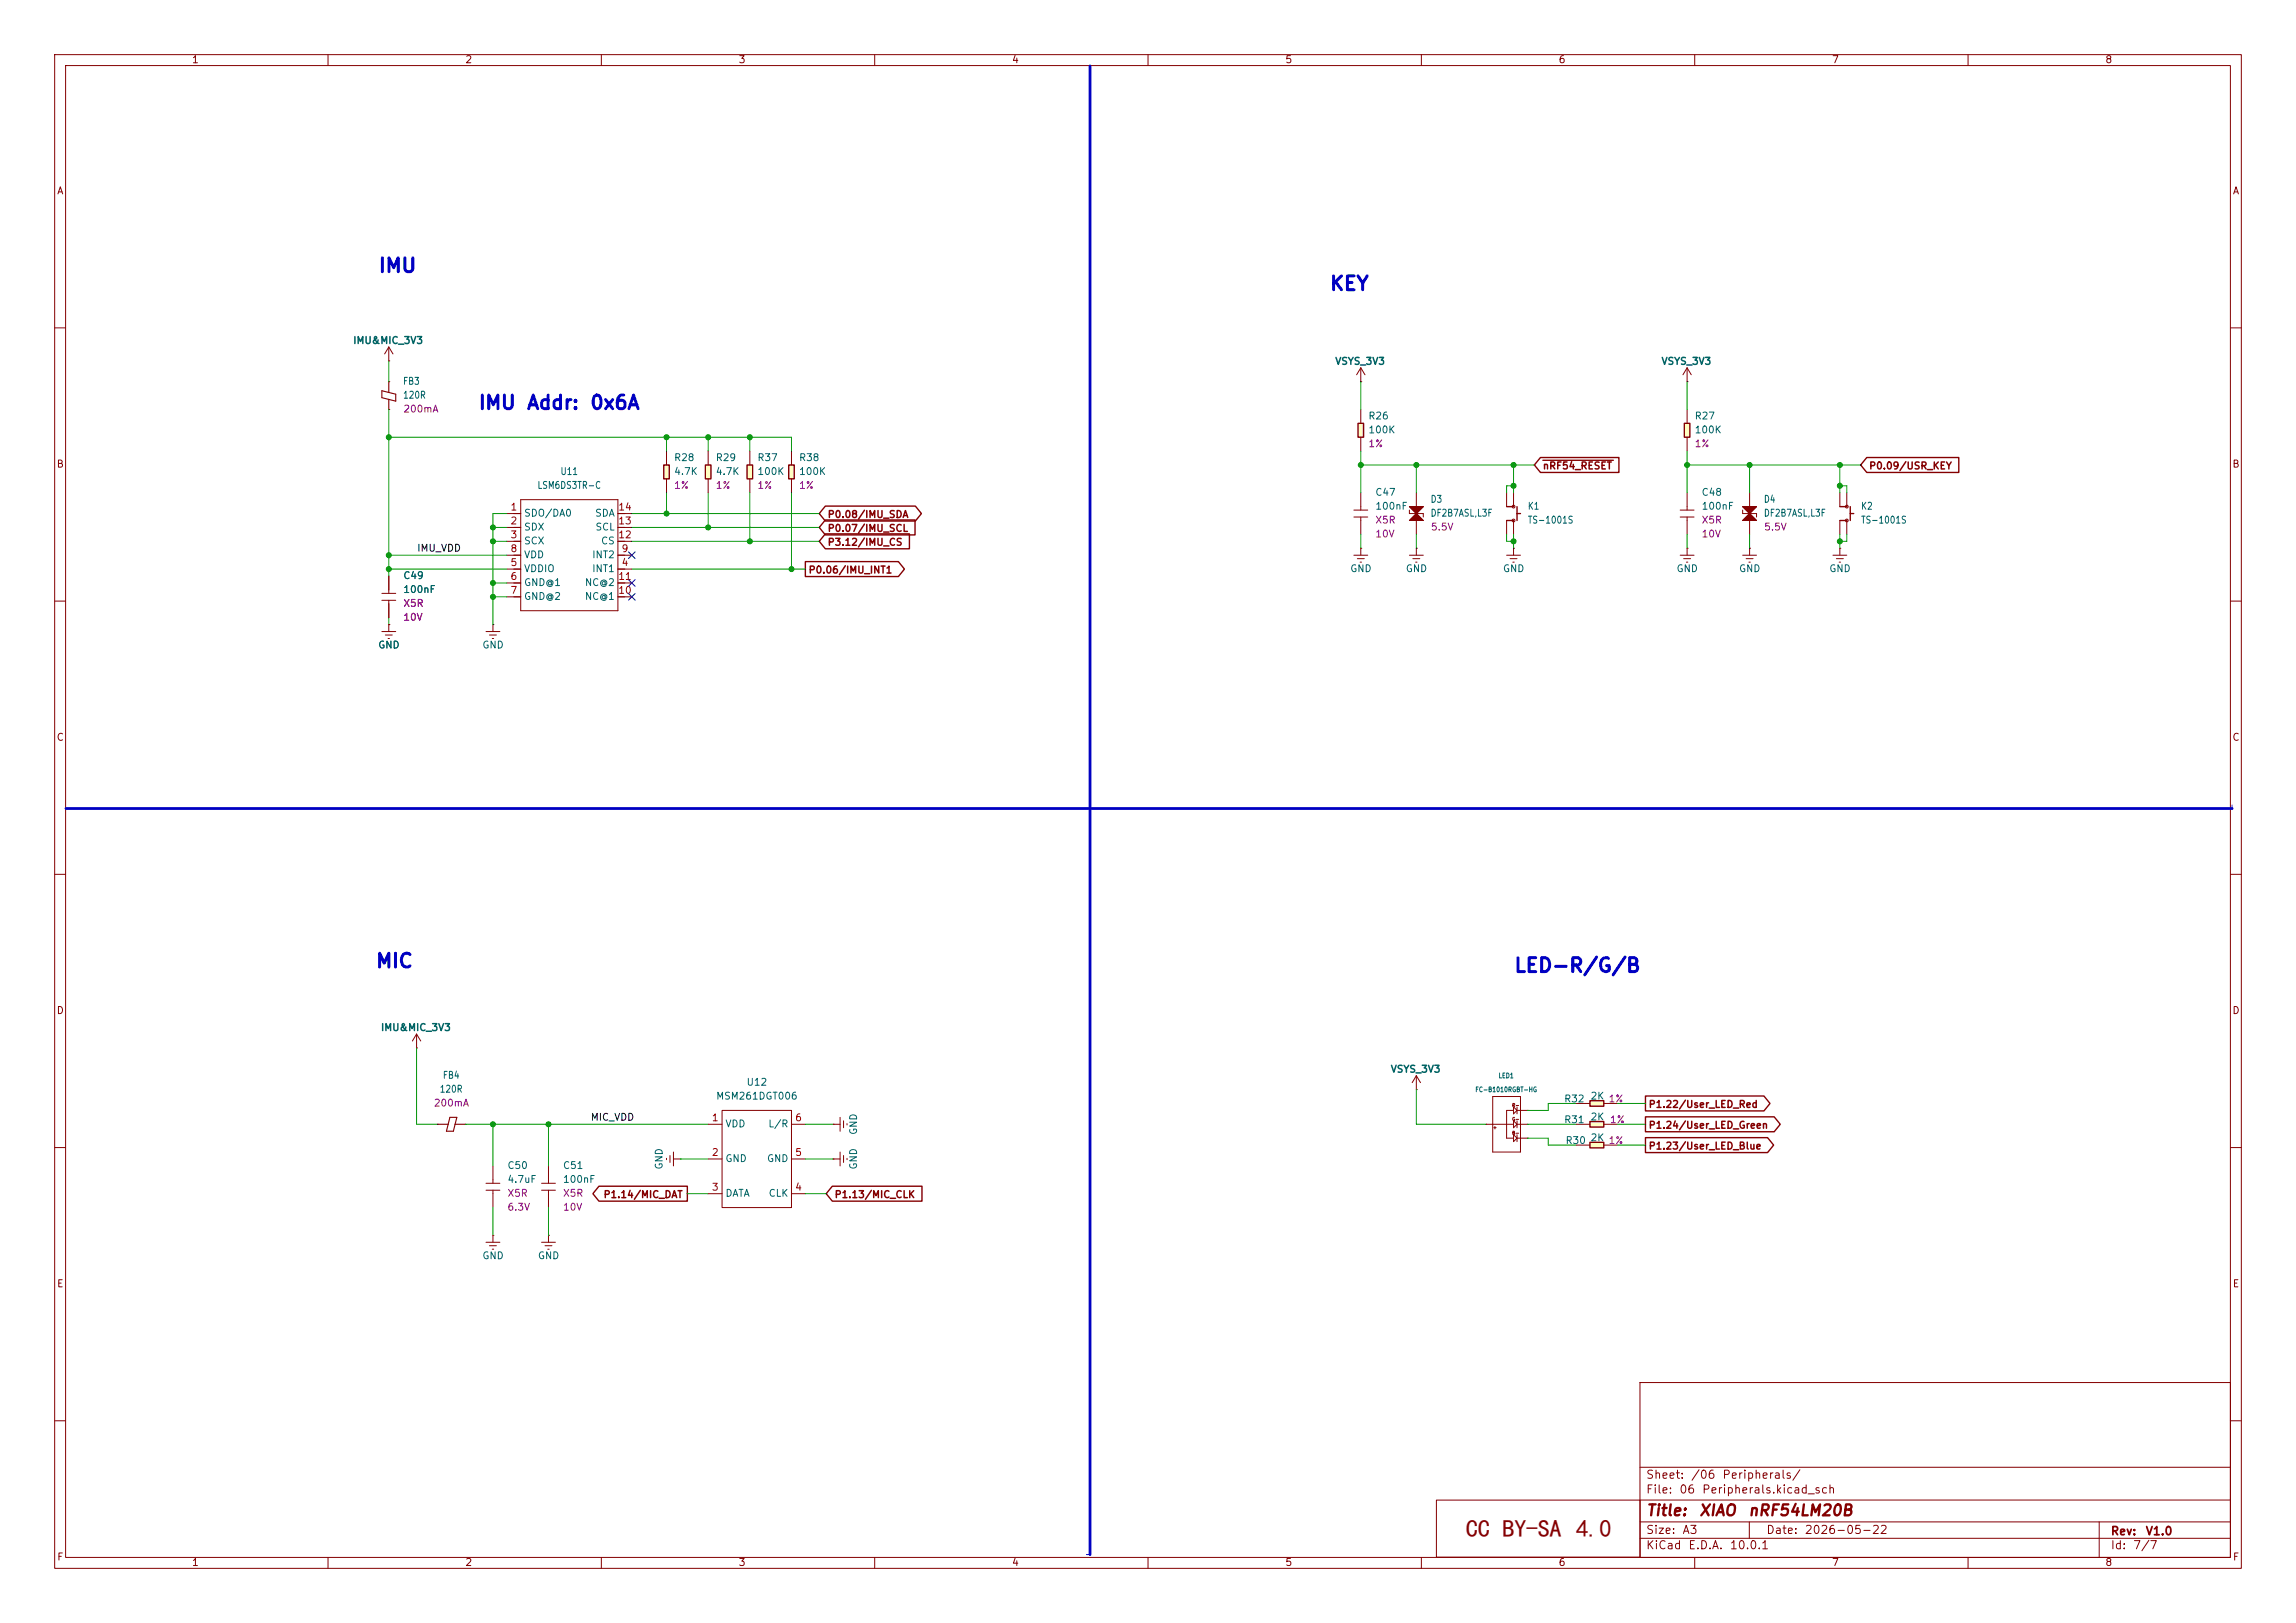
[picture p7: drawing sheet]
<svg xmlns="http://www.w3.org/2000/svg" width="420mm" height="297mm" viewBox="0 0 420 297" stroke-linecap="round" stroke-linejoin="round" font-family="sans-serif">
<defs><g id="words">
<text font-size="4.5" fill="#840000" x="268.2" y="281.3">CC BY-SA 4.0</text>
<g font-size="2.5" fill="#0000c2">
<text x="69.1" y="50.5">IMU</text>
<text x="243.1" y="53.8">KEY</text>
<text x="87.4" y="75.5">IMU Addr: 0x6A</text>
<text x="68.6" y="177.7">MIC</text>
<text x="276.8" y="178.6">LED-R/G/B</text>
</g>
<g font-size="2" fill="#840000">
<text x="301" y="277.9">Title:</text>
<text x="310.6" y="277.9">XIAO</text>
<text x="319.6" y="277.9">nRF54LM20B</text>
</g>
<g font-size="1.5" fill="#840000">
<text x="301" y="273.7">File:</text>
<text x="301" y="271">Sheet:</text>
<text x="307.1" y="273.7">06</text>
<text x="309.2" y="271">/06</text>
<text x="311.2" y="273.7">Peripherals.kicad_sch</text>
<text x="314.9" y="271">Peripherals/</text>
<text x="301" y="281.1">Size:</text>
<text x="307.6" y="281.1">A3</text>
<text x="323" y="281.1">Date:</text>
<text x="330" y="281.1">2026-05-22</text>
<text x="386" y="281.3">Rev:</text>
<text x="392.4" y="281.3">V1.0</text>
<text x="301" y="283.9">KiCad</text>
<text x="308.7" y="283.9">E.D.A.</text>
<text x="316.3" y="283.9">10.0.1</text>
<text x="386" y="283.9">Id:</text>
<text x="390.1" y="283.9">7/7</text>
</g>
<g font-size="1.3" fill="#840000">
<text x="35" y="11.9">1</text>
<text x="85" y="11.9">2</text>
<text x="135" y="11.9">3</text>
<text x="185" y="11.9">4</text>
<text x="235" y="11.9">5</text>
<text x="285" y="11.9">6</text>
<text x="335" y="11.9">7</text>
<text x="385" y="11.9">8</text>
<text x="10.3" y="35.9">A</text>
<text x="408.3" y="35.9">A</text>
<text x="10.3" y="85.9">B</text>
<text x="282.1" y="86.2">nRF54_RESET</text>
<text x="341.8" y="86.2">P0.09/USR_KEY</text>
<text x="408.2" y="85.9">B</text>
<text x="151.3" y="95.1">P0.08/IMU_SDA</text>
<text x="151.3" y="97.6">P0.07/IMU_SCL</text>
<text x="151.3" y="100.2">P3.12/IMU_CS</text>
<text x="147.8" y="105.2">P0.06/IMU_INT1</text>
<text x="10.3" y="135.9">C</text>
<text x="408.2" y="135.9">C</text>
<text x="10.3" y="185.9">D</text>
<text x="408.2" y="185.9">D</text>
<text x="301.5" y="203">P1.22/User_LED_Red</text>
<text x="301.5" y="206.8">P1.24/User_LED_Green</text>
<text x="301.5" y="210.7">P1.23/User_LED_Blue</text>
<text x="110.3" y="219.5">P1.14/MIC_DAT</text>
<text x="152.6" y="219.5">P1.13/MIC_CLK</text>
<text x="10.3" y="235.9">E</text>
<text x="408.3" y="235.9">E</text>
<text x="10.3" y="285.9">F</text>
<text x="35" y="286.9">1</text>
<text x="85" y="286.9">2</text>
<text x="135" y="286.9">3</text>
<text x="185" y="286.9">4</text>
<text x="235" y="286.9">5</text>
<text x="285" y="286.9">6</text>
<text x="335" y="286.9">7</text>
<text x="385" y="286.9">8</text>
<text x="408.3" y="285.9">F</text>
</g>
<g font-size="1.3" fill="#006464">
<text x="64.5" y="63.2">IMU&amp;MIC_3V3</text>
<text x="73.6" y="70.7">FB3</text>
<text x="244.1" y="67.1">VSYS_3V3</text>
<text x="303.8" y="67.1">VSYS_3V3</text>
<text x="73.6" y="73.3">120R</text>
<text x="250.2" y="77.1">R26</text>
<text x="309.9" y="77.1">R27</text>
<text x="250.2" y="79.6">100K</text>
<text x="309.9" y="79.6">100K</text>
<text x="98.2" y="89.8">LSM6DS3TR-C</text>
<text x="102.4" y="87.2">U11</text>
<text x="123.2" y="84.7">R28</text>
<text x="123.2" y="87.2">4.7K</text>
<text x="130.8" y="84.7">R29</text>
<text x="130.8" y="87.2">4.7K</text>
<text x="138.4" y="87.2">100K</text>
<text x="138.4" y="84.7">R37</text>
<text x="146.1" y="87.2">100K</text>
<text x="146.1" y="84.7">R38</text>
<text x="95.8" y="94.8">SDO/DA0</text>
<text x="108.8" y="94.8">SDA</text>
<text x="251.5" y="93.6">100nF</text>
<text x="251.5" y="91">C47</text>
<text x="261.6" y="92.3">D3</text>
<text x="261.6" y="94.8">DF2B7ASL,L3F</text>
<text x="279.4" y="93.6">K1</text>
<text x="311.2" y="93.6">100nF</text>
<text x="311.2" y="91">C48</text>
<text x="322.6" y="92.3">D4</text>
<text x="322.6" y="94.8">DF2B7ASL,L3F</text>
<text x="340.3" y="93.6">K2</text>
<text x="95.8" y="97.4">SDX</text>
<text x="95.8" y="99.9">SCX</text>
<text x="108.8" y="97.4">SCL</text>
<text x="109.8" y="99.9">CS</text>
<text x="279.4" y="96.1">TS-1001S</text>
<text x="340.3" y="96.1">TS-1001S</text>
<text x="73.7" y="106.3">C49</text>
<text x="95.8" y="105">VDDIO</text>
<text x="95.8" y="107.5">GND@1</text>
<text x="95.8" y="102.5">VDD</text>
<text x="106.9" y="107.5">NC@2</text>
<text x="108.2" y="105">INT1</text>
<text x="108.2" y="102.5">INT2</text>
<text x="246.9" y="105">GND</text>
<text x="257" y="105">GND</text>
<text x="274.8" y="105">GND</text>
<text x="306.6" y="105">GND</text>
<text x="318" y="105">GND</text>
<text x="334.5" y="105">GND</text>
<text x="73.7" y="108.8">100nF</text>
<text x="95.8" y="110.1">GND@2</text>
<text x="106.9" y="110.1">NC@1</text>
<text x="69.1" y="119">GND</text>
<text x="88.1" y="119">GND</text>
<text x="69.6" y="189">IMU&amp;MIC_3V3</text>
<text x="80.9" y="197.7">FB4</text>
<text x="254.3" y="196.6">VSYS_3V3</text>
<text x="80.3" y="200.3">120R</text>
<text x="130.9" y="201.5">MSM261DGT006</text>
<text x="136.5" y="199">U12</text>
<text x="286" y="202">R32</text>
<text x="290.8" y="201.5">2K</text>
<text x="132.6" y="206.6">VDD</text>
<text x="140.4" y="206.6">L/R</text>
<text x="157.1" y="207.8" transform="rotate(-90 157.1 207.8)">GND</text>
<text x="286" y="205.8">R31</text>
<text x="286.3" y="209.7">R30</text>
<text x="290.8" y="209.1">2K</text>
<text x="290.8" y="205.3">2K</text>
<text x="92.7" y="214.2">C50</text>
<text x="102.9" y="214.2">C51</text>
<text x="121.5" y="214.1" transform="rotate(-90 121.5 214.1)">GND</text>
<text x="132.6" y="213">GND</text>
<text x="140.2" y="213">GND</text>
<text x="157.1" y="214.1" transform="rotate(-90 157.1 214.1)">GND</text>
<text x="92.7" y="216.8">4.7uF</text>
<text x="102.9" y="216.8">100nF</text>
<text x="132.6" y="219.3">DATA</text>
<text x="140.5" y="219.3">CLK</text>
<text x="88.1" y="230.7">GND</text>
<text x="98.3" y="230.7">GND</text>
</g>
<g font-size="1.3" fill="#840084">
<text x="73.7" y="75.8">200mA</text>
<text x="250.2" y="82.1">1%</text>
<text x="309.9" y="82.1">1%</text>
<text x="123.2" y="89.8">1%</text>
<text x="130.8" y="89.8">1%</text>
<text x="138.4" y="89.8">1%</text>
<text x="146.1" y="89.8">1%</text>
<text x="251.5" y="96.1">X5R</text>
<text x="251.5" y="98.7">10V</text>
<text x="261.6" y="97.4">5.5V</text>
<text x="311.2" y="96.1">X5R</text>
<text x="311.2" y="98.7">10V</text>
<text x="322.6" y="97.4">5.5V</text>
<text x="73.7" y="111.4">X5R</text>
<text x="73.7" y="113.9">10V</text>
<text x="79.2" y="202.8">200mA</text>
<text x="294.1" y="202">1%</text>
<text x="294.1" y="209.7">1%</text>
<text x="294.4" y="205.8">1%</text>
<text x="92.7" y="219.3">X5R</text>
<text x="92.7" y="221.8">6.3V</text>
<text x="102.9" y="219.3">X5R</text>
<text x="102.9" y="221.8">10V</text>
</g>
<g font-size="1.3" fill="#a90000">
<text x="93.3" y="93.7">1</text>
<text x="113" y="93.7">14</text>
<text x="93.3" y="96.3">2</text>
<text x="93.3" y="98.8">3</text>
<text x="93.3" y="101.3">8</text>
<text x="113" y="98.8">12</text>
<text x="113" y="96.3">13</text>
<text x="113.6" y="101.3">9</text>
<text x="93.3" y="103.9">5</text>
<text x="93.3" y="106.4">6</text>
<text x="113" y="106.4">11</text>
<text x="113.6" y="103.9">4</text>
<text x="93.3" y="109">7</text>
<text x="113" y="109">10</text>
<text x="130.1" y="205.5">1</text>
<text x="145.3" y="205.5">6</text>
<text x="130.1" y="211.8">2</text>
<text x="145.3" y="211.8">5</text>
<text x="130.1" y="218.2">3</text>
<text x="145.3" y="218.2">4</text>
</g>
<g font-size="1.3" fill="#0f0f0f">
<text x="76.2" y="101.3">IMU_VDD</text>
<text x="107.9" y="205.4">MIC_VDD</text>
</g>
<g font-size=".9" fill="#006464">
<text x="274.1" y="197.5">LED1</text>
<text x="269.8" y="200.1">FC-B1010RGBT-HG</text>
</g>
<g font-size=".6" fill="#840000">
<text x="276.5" y="202.7">R-</text>
<text x="273" y="206.8">+</text>
<text x="276.5" y="205.2">G-</text>
<text x="276.5" y="207.8">B-</text>
</g>
</g></defs>
<g fill="none" stroke="#840000" stroke-width=".18">
<path d="M10 10h400v277h-400zM12 12h396v273h-396zM60 10v2M110 10v2M160 10v2M210 10v2M260 10v2M310 10v2M360 10v2M10 60h2M71.1 66h.1M71.1 74.9h.1"/>
<path d="M71.1 69.9h.1M71.1 63.5v2.5M71.1 63.5l-.7 1.3M71.1 63.5l.8 1.3M408 60h2M257.8 92.7h2.5l-2.5 2.6h2.5zM257.8 93.3v.7h2.5v.6M259.1 90.2v2.5M259.1 95.3v2.5M10 110h2M69.8 108.6h2.6M69.8 109.9h2.6"/>
<path d="M71.1 105.4v3.2M71.1 109.9v3.1M88.9 115.6h2.5M89.5 116.2h1.3M90 116.8h.3M90.2 114.3h.1M90.2 114.3v1.3M408 110h2M10 160h2M408 160h2M76.2 191.8h.1M76.2 189.2l-.8 1.3"/>
<path d="M76.2 189.2l.8 1.3M76.2 189.2v2.6M10 210h2M80 205.7h.1M85.1 205.7h.1M88.9 216.5h2.5M88.9 217.8h2.5M90.2 213.4v3.1M90.2 217.8v3.2M408 210h2M88.9 227.3h2.5M89.5 228h1.3"/>
<path d="M90 228.6h.3M90.2 226.1h.1M90.2 226.1v1.2M300 253h108v32h-108zM10 260h2M300 278.5h108M300 274.5h108M300 268.5h108M320 278.5v3M384 278.5v6.5M408 260h2M60 285v2"/>
<path d="M110 285v2M160 285v2M210 285v2M260 285v2M300 281.5h108M310 285v2M360 285v2"/>
</g>
<path d="M69.8 71.5l2.6 .6v1.3l-2.6-.6zM71.1 69.9v1.9M71.1 73.1v1.8M80 205.7h2M82.3 204.5h1.3l-.7 2.5h-1.2zM83.2 205.7h1.9" fill="none" stroke="#840000" stroke-width=".2"/>
<g fill="#840000" stroke="#840000" stroke-width=".18">
<path d="M257.8 95.3l1.3-1.3 1.2 1.3z"/>
<path d="M257.8 92.7h2.5l-1.2 1.3z"/>
</g>
<path d="M290.8 209h2.6v1.1h-2.6z" fill="#ffffc2"/>
<path d="M290.8 209h2.6v1.1h-2.6z" fill="none" stroke="#840000" stroke-width=".25"/>
<path d="M288.3 209.6h2.5M293.4 209.6h2.5" fill="none" stroke="#840000" stroke-width=".18"/>
<path d="M290.8 201.4h2.6v1h-2.6z" fill="#ffffc2"/>
<path d="M290.8 201.4h2.6v1h-2.6z" fill="none" stroke="#840000" stroke-width=".25"/>
<g fill="none" stroke="#840000" stroke-width=".18">
<path d="M92.7 94h2.5M92.7 96.5h2.5M92.7 99.1h2.5M95.2 91.4h17.8v20.4h-17.8zM113 94h2.6M113 96.5h2.6M113 99.1h2.6M92.7 101.6h2.5M92.7 104.1h2.5M92.7 106.7h2.5M92.7 109.2h2.5M113 101.6h2.6"/>
<path d="M113 104.1h2.6M113 106.7h2.6M113 109.2h2.6M288.3 201.9h2.5M293.4 201.9h2.5"/>
</g>
<path d="M248.4 77.5h1v2.5h-1z" fill="#ffffc2"/>
<path d="M248.4 77.5h1v2.5h-1z" fill="none" stroke="#840000" stroke-width=".25"/>
<path d="M248.9 74.9v2.6M248.9 80v2.6M69.8 115.6h2.6M70.5 116.2h1.3M71 116.8h.2M71.1 114.3h.1M71.1 114.3v1.3M259.1 199.4h.1M259.1 196.9l-.8 1.2M259.1 196.9l.7 1.2M259.1 196.9v2.5" fill="none" stroke="#840000" stroke-width=".18"/>
<path d="M136.7 85.1h1v2.5h-1z" fill="#ffffc2"/>
<path d="M136.7 85.1h1v2.5h-1z" fill="none" stroke="#840000" stroke-width=".25"/>
<path d="M137.2 82.6v2.5M137.2 87.6v2.6" fill="none" stroke="#840000" stroke-width=".18"/>
<path d="M129 85.1h1v2.5h-1z" fill="#ffffc2"/>
<path d="M129 85.1h1v2.5h-1z" fill="none" stroke="#840000" stroke-width=".25"/>
<path d="M129.5 82.6v2.5M129.5 87.6v2.6" fill="none" stroke="#840000" stroke-width=".18"/>
<path d="M121.4 85.1h1v2.5h-1z" fill="#ffffc2"/>
<path d="M121.4 85.1h1v2.5h-1zM275.6 92.7h1.3M275.6 95.3h1.3M277.5 92.7v2.6M277.5 94h.6" fill="none" stroke="#840000" stroke-width=".25"/>
<g fill="none" stroke="#840000" stroke-width=".18">
<path d="M248.9 69.9h.1M248.9 67.3l-.7 1.3M248.9 67.3l.8 1.3M248.9 67.3v2.6M121.9 82.6v2.5M121.9 87.6v2.6M247.6 93.3h2.6M247.6 94.6h2.6M248.9 90.2v3.1M248.9 94.6v3.2M275.6 90.2v2.5M275.6 95.3v2.5"/>
<path d="M276.9 90.2v2.5M276.9 95.3v2.5M307.3 93.3h2.6M307.3 94.6h2.6M308.6 90.2v3.1M308.6 94.6v3.2M247.6 101.6h2.6M248.3 102.2h1.3M248.8 102.9h.2M248.9 100.3h.1M248.9 100.3v1.3M257.8 101.6h2.5"/>
<path d="M258.4 102.2h1.3M259 102.9h.2M259.1 100.3h.1M259.1 100.3v1.3M275.6 101.6h2.5M276.2 102.2h1.3M276.7 102.9h.3M276.9 100.3h.1M276.9 100.3v1.3M307.3 101.6h2.6M308 102.2h1.2M308.5 102.9h.2"/>
<path d="M308.6 100.3h.1M308.6 100.3v1.3M271.8 205.7h.1M271.8 205.7h5.1M273 200.7h5.1v10.1h-5.1zM276.9 202.6l.6 .6-.6 .6zM276.9 205.1l.6 .6-.6 .7zM276.9 207.6l.6 .7-.6 .6zM276.9 203.2h-1.3v5.1h1.3M277.5 205.7h1.9M277.5 203.2h1.9M277.5 208.3h1.9"/>
<path d="M277.5 202.6v1.2M277.5 205.1v1.3M277.5 207.6v1.3M279.4 203.2h.1M279.4 205.7h.1M279.4 208.3h.1M99.1 227.3h2.5M99.7 228h1.3M100.2 228.6h.3M100.3 226.1h.1M100.3 226.1v1.2"/>
<circle cx="276.9" cy="95.2" r=".25"/>
<circle cx="276.9" cy="92.7" r=".25"/>
</g>
<path d="M308.1 77.5h1v2.5h-1z" fill="#ffffc2"/>
<path d="M308.1 77.5h1v2.5h-1zM336.5 92.7h1.3M336.5 95.3h1.3M338.5 92.7v2.6M338.5 94h.6" fill="none" stroke="#840000" stroke-width=".25"/>
<g fill="none" stroke="#840000" stroke-width=".18">
<path d="M308.6 69.9h.1M308.6 67.3v2.6M308.6 74.9v2.6M308.6 67.3l-.8 1.3M308.6 67.3l.8 1.3M308.6 80v2.6M318.8 92.7h2.5l-2.5 2.6h2.5zM318.8 93.3v.7h2.5v.6M320 90.2v2.5M320 95.3v2.5M336.5 90.2v2.5M336.5 95.3v2.5"/>
<path d="M337.8 90.2v2.5M337.8 95.3v2.5M318.8 101.6h2.5M319.4 102.2h1.3M319.9 102.9h.3M320 100.3h.1M320 100.3v1.3M335.3 101.6h2.5M335.9 102.2h1.3M336.4 102.9h.3M336.5 100.3h.1M336.5 100.3v1.3"/>
<path d="M99.1 216.5h2.5M99.1 217.8h2.5M100.3 213.4v3.1M100.3 217.8v3.2M121.9 212v.2M122.6 211.5v1.2M123.2 212.1h1.3M123.2 210.8v2.6M124.5 212.1h.1M262.8 274.5h37.2v10.5h-37.2z"/>
<circle cx="337.8" cy="92.7" r=".25"/>
<circle cx="337.8" cy="95.2" r=".25"/>
</g>
<g fill="#840000" stroke="#840000" stroke-width=".18">
<path d="M318.8 95.3l1.2-1.3 1.3 1.3z"/>
<path d="M318.8 92.7h2.5l-1.3 1.3z"/>
</g>
<path d="M144.3 85.1h1v2.5h-1z" fill="#ffffc2"/>
<path d="M144.3 85.1h1v2.5h-1z" fill="none" stroke="#840000" stroke-width=".25"/>
<path d="M144.8 82.6v2.5M144.8 87.6v2.6" fill="none" stroke="#840000" stroke-width=".18"/>
<path d="M290.8 205.2h2.6v1h-2.6z" fill="#ffffc2"/>
<g fill="none" stroke="#840000" stroke-width=".25">
<path d="M151 92.6h16.4l1.2 1.4-1.2 1.3h-16.4l-1.1-1.3zM151 95.2h16.4v2.7h-16.4l-1.1-1.4zM151 97.7h15.4v2.7h-15.4l-1.1-1.3zM281.8 83.7h14.3v2.8h-14.3l-1.1-1.4zM282.2 84.2h12.9M341.5 83.7h16.8v2.8h-16.8l-1.1-1.4zM147.3 102.8h17l1.1 1.3-1.1 1.4h-17zM109.6 217.1h16.1v2.7h-16.1l-1.1-1.4zM152.2 217.1h16.5v2.7h-16.5l-1.1-1.4zM290.8 205.2h2.6v1h-2.6zM301 208.2h22.3l1.1 1.4-1.1 1.3h-22.3zM301 200.6h21.7l1.1 1.3-1.1 1.4h-21.7z"/>
<path d="M301 204.4h23.5l1.1 1.3-1.1 1.4h-23.5z"/>
</g>
<g fill="none" stroke="#840000" stroke-width=".18">
<path d="M71.1 114.3h.1M71.1 105.4v2.6M71.1 110.5v2.5M129.5 205.7h2.6M129.5 212.1h2.6M129.5 218.4h2.6M132.1 203.2h12.7v17.8h-12.7zM144.8 205.7h2.5M144.8 212.1h2.5M144.8 218.4h2.5M152.4 212.1h.1M152.4 205.7h.1"/>
<path d="M152.4 205.7h1.3M152.4 212.1h1.3M153.7 204.5v2.5M153.7 210.8v2.6M154.3 205.1v1.3M154.3 211.5v1.2M154.9 205.6v.3M154.9 212v.2M288.3 205.7h2.5M293.4 205.7h2.5"/>
</g>
<path d="M408.3 147.3v.7M198.8 284.5h.6" fill="none" stroke="#0000c2" stroke-width=".18"/>
<path d="M199.4 12.1v272.4M12.1 148h396.2" fill="none" stroke="#0000c2" stroke-width=".51"/>
<g fill="none" stroke="#009600" stroke-width=".18">
<path d="M71.1 66v3.9M71.1 74.9v30.5M248.9 69.9v5M308.6 69.9v5M71.1 80h73.7v2.6M90.2 96.5h2.5M90.2 99.1h2.5M92.7 94h-2.5v20.3M115.6 94h34.3M115.6 96.5h34.3M115.6 99.1h34.3M121.9 80v2.6"/>
<path d="M121.9 90.2v3.8M129.5 80v2.6M129.5 90.2v6.3M137.2 80v2.6M137.2 90.2v8.9M144.8 90.2v13.9M248.9 82.6v7.6M248.9 97.8v2.5M248.9 85.1h31.8M259.1 85.1v5.1M259.1 97.8v2.5M275.6 97.8v1.3h1.3"/>
<path d="M276.9 85.1v5.1M276.9 97.8v2.5M276.9 88.9h-1.3v1.3M308.6 85.1h31.8M308.6 82.6v7.6M308.6 97.8v2.5M320 85.1v5.1M320 97.8v2.5M336.5 85.1v5.1M336.5 97.8v2.5M336.5 88.9h1.3v1.3M337.8 97.8v1.3h-1.3"/>
<path d="M71.1 104.1h21.6M71.1 101.6h21.6M71.1 113v1.3M90.2 109.2h2.5M90.2 106.7h2.5M115.6 104.1h31.7M76.2 191.8v13.9h3.8M259.1 199.4v6.3h12.7M85.1 205.7h44.4M90.2 205.7v7.7M100.3 205.7v7.7M124.5 212.1h5"/>
<path d="M125.7 218.4h3.8M147.3 205.7h5.1M147.3 212.1h5.1M147.3 218.4h3.8M279.4 205.7h8.9M279.4 208.3h3.8v1.3h5.1M288.3 201.9h-5.1v1.3h-3.8M295.9 205.7h5.1M295.9 201.9h5.1M295.9 209.6h5.1M90.2 221v5.1M100.3 221v5.1"/>
</g>
<path d="M115 108.6l1.2 1.2M115 106.1l1.2 1.2M115 101l1.2 1.2M116.2 108.6l-1.2 1.2M116.2 106.1l-1.2 1.2M116.2 101l-1.2 1.2" fill="none" stroke="#000084" stroke-width=".18"/>
<g fill="#009600" stroke="#009600" stroke-width=".18">
<circle cx="336.5" cy="85.1" r=".46"/>
<circle cx="336.5" cy="99.1" r=".46"/>
<circle cx="336.5" cy="88.9" r=".46"/>
<circle cx="308.6" cy="85.1" r=".46"/>
<circle cx="276.9" cy="88.9" r=".46"/>
<circle cx="276.9" cy="85.1" r=".46"/>
<circle cx="320" cy="85.1" r=".46"/>
<circle cx="259.1" cy="85.1" r=".46"/>
<circle cx="90.2" cy="99.1" r=".46"/>
<circle cx="90.2" cy="96.5" r=".46"/>
<circle cx="71.1" cy="80" r=".46"/>
<circle cx="71.1" cy="101.6" r=".46"/>
<circle cx="137.2" cy="80" r=".46"/>
<circle cx="129.5" cy="80" r=".46"/>
<circle cx="121.9" cy="80" r=".46"/>
<circle cx="137.2" cy="99.1" r=".46"/>
<circle cx="121.9" cy="94" r=".46"/>
<circle cx="129.5" cy="96.5" r=".46"/>
<circle cx="90.2" cy="109.2" r=".46"/>
<circle cx="90.2" cy="205.7" r=".46"/>
<circle cx="71.1" cy="104.1" r=".46"/>
<circle cx="90.2" cy="106.7" r=".46"/>
<circle cx="100.3" cy="205.7" r=".46"/>
<circle cx="248.9" cy="85.1" r=".46"/>
<circle cx="144.8" cy="104.1" r=".46"/>
<circle cx="276.9" cy="99.1" r=".46"/>
</g>
<use href="#words"/>
</svg>
